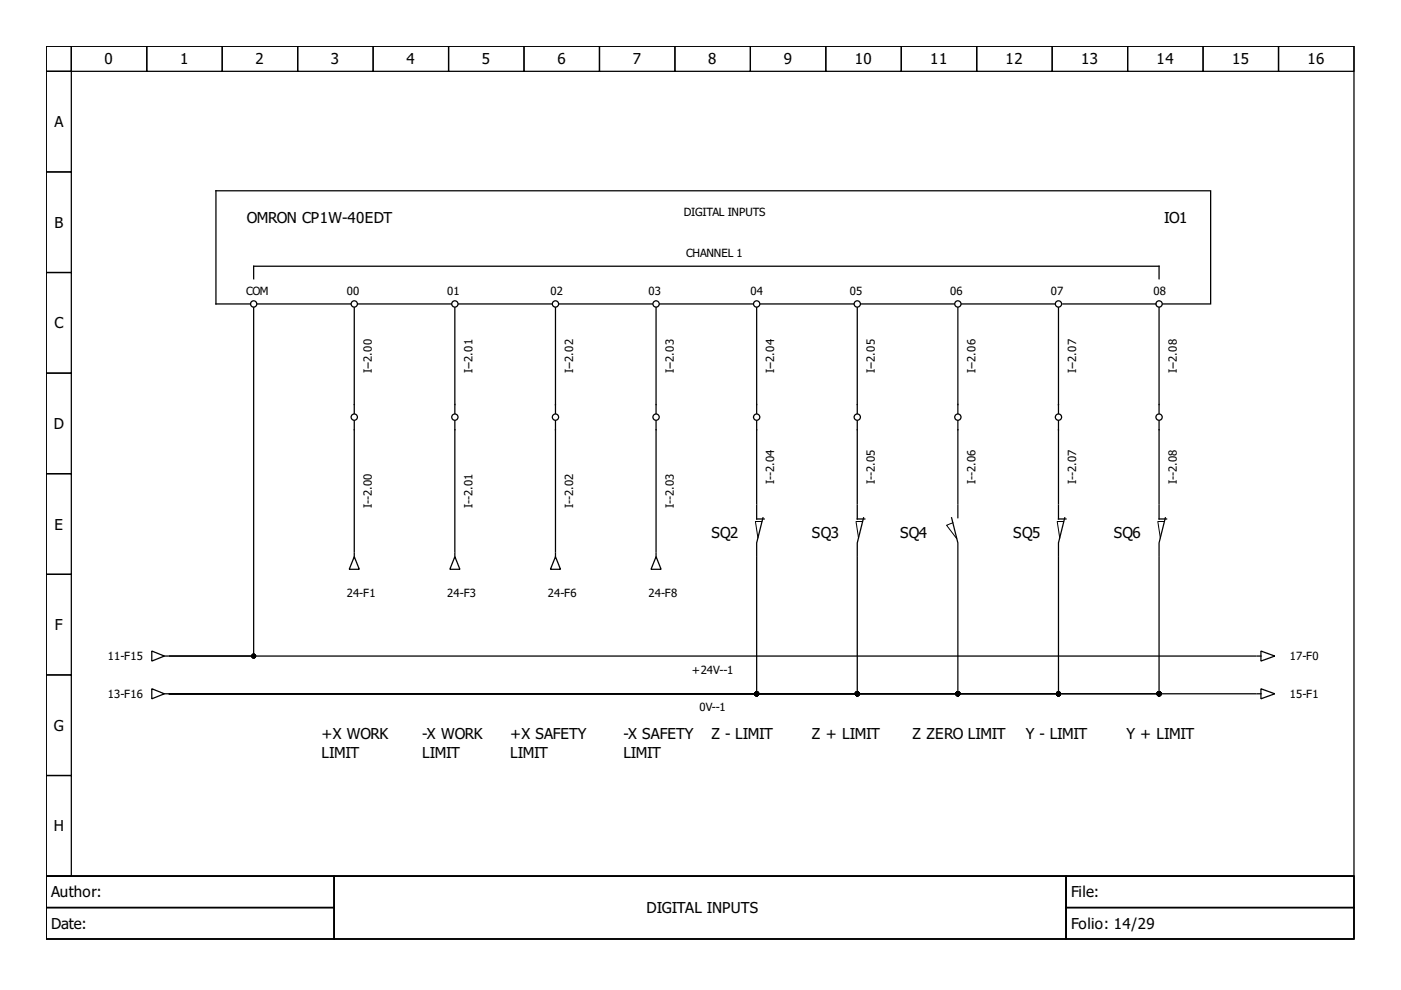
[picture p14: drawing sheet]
<svg xmlns="http://www.w3.org/2000/svg" width="297mm" height="210mm" viewBox="0 0 297 210" stroke-linecap="round" stroke-linejoin="round" font-family="sans-serif">
<defs><g id="words">
<g font-size="3.2">
<text x="22.2" y="13.7">0</text>
<text x="38.2" y="13.7">1</text>
<text x="54.2" y="13.7">2</text>
<text x="70.2" y="13.7">3</text>
<text x="86.2" y="13.7">4</text>
<text x="102.2" y="13.7">5</text>
<text x="118.2" y="13.7">6</text>
<text x="134.2" y="13.7">7</text>
<text x="150.2" y="13.7">8</text>
<text x="166.2" y="13.7">9</text>
<text x="181.2" y="13.7">10</text>
<text x="197.2" y="13.7">11</text>
<text x="213.2" y="13.7">12</text>
<text x="229.2" y="13.7">13</text>
<text x="245.2" y="13.7">14</text>
<text x="261.2" y="13.7">15</text>
<text x="277.2" y="13.7">16</text>
<text x="11.5" y="27">A</text>
<text x="52.3" y="47.4">OMRON CP1W-40EDT</text>
<text x="246.8" y="47.4">IO1</text>
<text x="11.5" y="48.3">B</text>
<text x="11.5" y="69.6">C</text>
<text x="11.4" y="91">D</text>
<text x="11.5" y="112.3">E</text>
<text x="150.8" y="114">SQ2</text>
<text x="172.2" y="114">SQ3</text>
<text x="190.8" y="114">SQ4</text>
<text x="214.8" y="114">SQ5</text>
<text x="236.1" y="114">SQ6</text>
<text x="11.7" y="133.6">F</text>
<text x="11.4" y="155">G</text>
<text x="68.2" y="156.7">+X WORK</text>
<text x="68.2" y="160.7">LIMIT</text>
<text x="89.5" y="156.7">-X WORK</text>
<text x="89.5" y="160.7">LIMIT</text>
<text x="108.2" y="156.7">+X SAFETY</text>
<text x="108.2" y="160.7">LIMIT</text>
<text x="132.2" y="156.7">-X SAFETY</text>
<text x="132.2" y="160.7">LIMIT</text>
<text x="150.8" y="156.7">Z - LIMIT</text>
<text x="172.2" y="156.7">Z + LIMIT</text>
<text x="193.5" y="156.7">Z ZERO LIMIT</text>
<text x="217.5" y="156.7">Y - LIMIT</text>
<text x="238.8" y="156.7">Y + LIMIT</text>
<text x="11.4" y="176.3">H</text>
<text x="10.9" y="190.3">Author:</text>
<text x="227.1" y="190.3">File:</text>
<text x="10.9" y="197">Date:</text>
<text x="137.1" y="193.6">DIGITAL INPUTS</text>
<text x="227.1" y="197">Folio: 14/29</text>
</g>
<g font-size="2.4">
<text x="145" y="45.8">DIGITAL INPUTS</text>
<text x="145.5" y="54.6">CHANNEL 1</text>
<text x="52.2" y="62.6">COM</text>
<text x="73.5" y="62.6">00</text>
<text x="94.8" y="62.6">01</text>
<text x="116.7" y="62.6">02</text>
<text x="137.5" y="62.6">03</text>
<text x="159.1" y="62.6">04</text>
<text x="180.2" y="62.6">05</text>
<text x="201.5" y="62.6">06</text>
<text x="222.8" y="62.6">07</text>
<text x="244.5" y="62.6">08</text>
<text x="78.8" y="79.1" transform="rotate(-90 78.8 79.1)">I--2.00</text>
<text x="100.2" y="79.1" transform="rotate(-90 100.2 79.1)">I--2.01</text>
<text x="121.5" y="79.1" transform="rotate(-90 121.5 79.1)">I--2.02</text>
<text x="142.8" y="79.1" transform="rotate(-90 142.8 79.1)">I--2.03</text>
<text x="164.2" y="79.1" transform="rotate(-90 164.2 79.1)">I--2.04</text>
<text x="185.5" y="79.1" transform="rotate(-90 185.5 79.1)">I--2.05</text>
<text x="206.8" y="79.1" transform="rotate(-90 206.8 79.1)">I--2.06</text>
<text x="228.1" y="79.1" transform="rotate(-90 228.1 79.1)">I--2.07</text>
<text x="249.5" y="79.1" transform="rotate(-90 249.5 79.1)">I--2.08</text>
<text x="78.8" y="107.6" transform="rotate(-90 78.8 107.6)">I--2.00</text>
<text x="100.2" y="107.6" transform="rotate(-90 100.2 107.6)">I--2.01</text>
<text x="121.5" y="107.6" transform="rotate(-90 121.5 107.6)">I--2.02</text>
<text x="142.8" y="107.6" transform="rotate(-90 142.8 107.6)">I--2.03</text>
<text x="164.2" y="102.6" transform="rotate(-90 164.2 102.6)">I--2.04</text>
<text x="185.5" y="102.6" transform="rotate(-90 185.5 102.6)">I--2.05</text>
<text x="206.8" y="102.6" transform="rotate(-90 206.8 102.6)">I--2.06</text>
<text x="228.1" y="102.6" transform="rotate(-90 228.1 102.6)">I--2.07</text>
<text x="249.5" y="102.6" transform="rotate(-90 249.5 102.6)">I--2.08</text>
<text x="73.5" y="126.6">24-F1</text>
<text x="94.8" y="126.6">24-F3</text>
<text x="116.2" y="126.6">24-F6</text>
<text x="137.5" y="126.6">24-F8</text>
<text x="22.9" y="139.9">11-F15</text>
<text x="146.7" y="142.8">+24V--1</text>
<text x="273.5" y="139.9">17-F0</text>
<text x="22.9" y="147.9">13-F16</text>
<text x="273.5" y="147.9">15-F1</text>
<text x="148.3" y="150.8">0V--1</text>
</g>
</g></defs>
<g fill="none" stroke="#000" stroke-width=".27">
<path d="M9.8 9.8h277.3v176h-277.3zM9.8 9.8h5.3v5.3h-5.3zM9.8 15.1h5.3v21.4h-5.3zM15.1 9.8h16v5.3h-16zM31.1 9.8h16v5.3h-16zM47.1 9.8h16v5.3h-16zM63.1 9.8h16v5.3h-16zM79.1 9.8h16v5.3h-16zM95.1 9.8h16v5.3h-16zM111.1 9.8h16v5.3h-16zM127.1 9.8h16v5.3h-16zM143.1 9.8h16v5.3h-16z"/>
<path d="M159.1 9.8h16v5.3h-16zM175.1 9.8h16v5.3h-16zM191.1 9.8h16v5.3h-16zM207.1 9.8h16v5.3h-16zM223.1 9.8h16v5.3h-16zM239.1 9.8h16v5.3h-16zM255.1 9.8h16v5.3h-16zM271.1 9.8h16v5.3h-16zM9.8 36.5h5.3v21.3h-5.3zM9.8 57.8h5.3v21.3h-5.3zM53.8 59.1v-2.7h191.9v2.7M256.4 40.5h-210.6v23.9h7.3"/>
<path d="M256.7 40.5v23.9M9.8 79.1h5.3v21.3h-5.3zM53.8 65.2v73.9h-17.9h230.4M54.4 64.4h19.9M75.1 65.2v22.4M75.9 64.4h19.7M96.4 65.2v22.4M97.2 64.4h19.8M117.8 65.2v22.4M118.6 64.4h19.7M139.1 65.2v22.4M139.9 64.4h19.7"/>
<path d="M160.4 65.2v22.4M161.2 64.4h19.8M181.8 65.2v22.4M182.6 64.4h19.7M203.1 65.2v22.4M203.9 64.4h19.7M224.4 65.2v22.4M225.3 64.4h19.8M245.7 65.2v22.4M246.5 64.4h9.9M75.1 89.2v27.8M96.4 89.2v27.8"/>
<path d="M117.8 89.2v27.8M139.1 89.2v27.8M160.4 89.2v17.6M181.8 89.2v17.6M203.1 89.2v17.6M224.4 89.2v17.6M245.7 89.2v17.6M9.8 100.4h5.3v21.4h-5.3zM75.1 118l1.1 2.7h-2.2zM75.1 117.2v.8M96.4 118l1.1 2.7h-2.1zM96.4 117.2v.8"/>
<path d="M117.8 118l1 2.7h-2.1zM117.8 117.2v.8M139.1 118l1.1 2.7h-2.2zM139.1 117.2v.8M160.4 107.1v2.9h1.6M160.4 118v29.1h-124.5M161.8 109.8l-1.4 5.3v2.7M181.8 107.1v2.9h1.6M181.8 118v29.1h-145.9M183.1 109.8l-1.3 5.3v2.7M201.8 109.8l1.3 5.3v2.7M203.1 118v29.1h-167.2"/>
<path d="M203.1 107.1v2.7M224.4 107.1v2.9h1.6M224.4 118v29.1h-188.5M225.7 109.8l-1.3 5.3v2.7M245.7 107.1v2.9h1.6M245.7 118v29.1h-209.8M247.1 109.8l-1.4 5.3v2.7M9.8 121.8h5.3v21.3h-5.3zM32.2 138l2.7 1.1-2.7 1.1zM34.9 139.1h.8M266.5 139.1h.8M267.3 138l3 1.1-3 1.1z"/>
<path d="M9.8 143.1h5.3v21.3h-5.3zM32.2 146l2.7 1.1-2.7 1.1zM34.9 147.1h.8M35.9 147.1h230.4M266.5 147.1h.8M267.3 146l3 1.1-3 1.1zM9.8 164.4h5.3v21.4h-5.3zM9.8 185.8h277.3v13.3h-277.3zM9.8 185.8h61v6.6h-61zM9.8 192.4h61v6.7h-61zM70.8 185.8h155.2v13.3h-155.2zM226 185.8h61.1v6.6h-61.1z"/>
<path d="M226 192.4h61.1v6.7h-61.1z"/>
<circle cx="53.8" cy="64.4" r=".67"/>
<circle cx="75.1" cy="64.4" r=".67"/>
<circle cx="96.4" cy="64.4" r=".67"/>
<circle cx="117.8" cy="64.4" r=".67"/>
<circle cx="139.1" cy="64.4" r=".67"/>
<circle cx="160.4" cy="64.4" r=".67"/>
<circle cx="181.8" cy="64.4" r=".67"/>
<circle cx="203.1" cy="64.4" r=".67"/>
<circle cx="224.4" cy="64.4" r=".67"/>
<circle cx="245.7" cy="64.4" r=".67"/>
<circle cx="75.1" cy="88.4" r=".67"/>
<circle cx="96.4" cy="88.4" r=".67"/>
<circle cx="117.8" cy="88.4" r=".67"/>
<circle cx="139.1" cy="88.4" r=".67"/>
<circle cx="160.4" cy="88.4" r=".67"/>
<circle cx="181.8" cy="88.4" r=".67"/>
<circle cx="203.1" cy="88.4" r=".67"/>
<circle cx="224.4" cy="88.4" r=".67"/>
<circle cx="245.7" cy="88.4" r=".67"/>
</g>
<path d="M161.5 110.6h-1.3l.5 3.4M182.8 110.6h-1.3l.5 3.4M202 110.8l-1.3 .6 2.1 2.8M225.5 110.6h-1.4l.6 3.4M246.8 110.6h-1.3l.5 3.4" fill="none" stroke="#000" stroke-width=".21"/>
<g fill="#000" stroke="#000" stroke-width=".27">
<circle cx="53.8" cy="139.1" r=".4"/>
<circle cx="160.4" cy="147.1" r=".4"/>
<circle cx="181.8" cy="147.1" r=".4"/>
<circle cx="203.1" cy="147.1" r=".4"/>
<circle cx="224.4" cy="147.1" r=".4"/>
<circle cx="245.7" cy="147.1" r=".4"/>
</g>
<use href="#words"/>
</svg>
